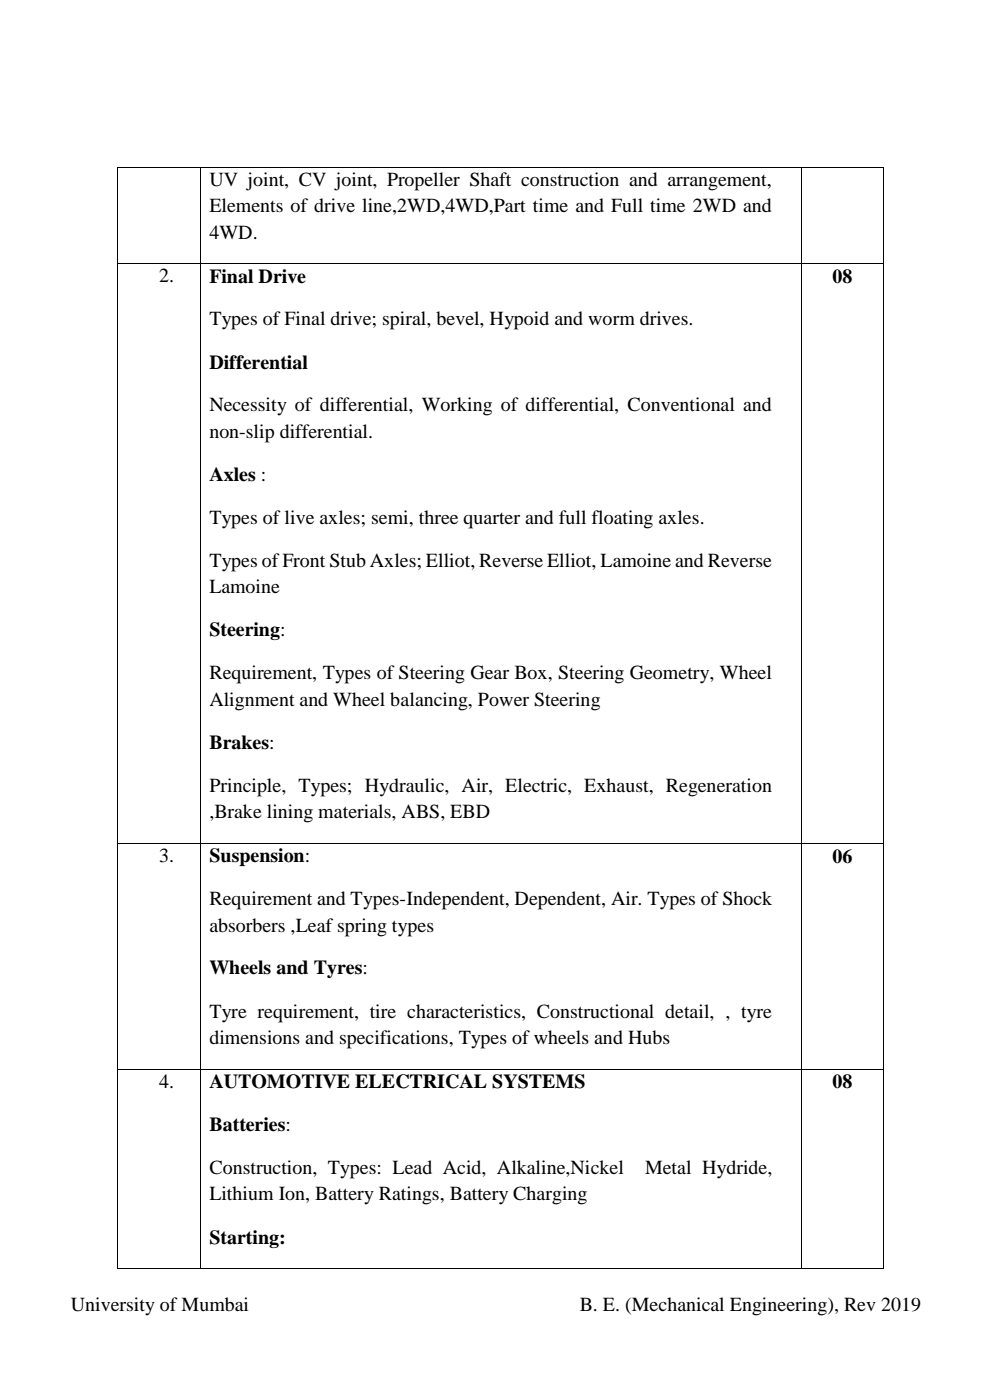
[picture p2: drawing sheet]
<svg xmlns="http://www.w3.org/2000/svg" width="210mm" height="297mm" viewBox="0 0 210 297" stroke-linecap="round" stroke-linejoin="round" font-family="sans-serif">
<defs><g id="words">
<g font-size="4.2">
<text x="44.4" y="39.4">UV joint, CV joint, Propeller Shaft construction and arrangement,</text>
<text x="44.4" y="45">Elements of drive line,2WD,4WD,Part time and Full time 2WD and</text>
<text x="44.4" y="50.6">4WD.</text>
<text x="33.7" y="59.9">2.</text>
<text x="44.4" y="60">Final Drive</text>
<text x="176.6" y="60">08</text>
<text x="44.4" y="69.1">Types of Final drive; spiral, bevel, Hypoid and worm drives.</text>
<text x="44.4" y="78.2">Differential</text>
<text x="44.4" y="87.3">Necessity of differential, Working of differential, Conventional and</text>
<text x="44.4" y="92.9">non-slip differential.</text>
<text x="44.4" y="102">Axles :</text>
<text x="44.4" y="111.1">Types of live axles; semi, three quarter and full floating axles.</text>
<text x="44.4" y="120.3">Types of Front Stub Axles; Elliot, Reverse Elliot, Lamoine and Reverse</text>
<text x="44.4" y="125.9">Lamoine</text>
<text x="44.4" y="135">Steering:</text>
<text x="44.4" y="144.1">Requirement, Types of Steering Gear Box, Steering Geometry, Wheel</text>
<text x="44.4" y="149.8">Alignment and Wheel balancing, Power Steering</text>
<text x="44.4" y="158.9">Brakes:</text>
<text x="44.4" y="168">Principle, Types; Hydraulic, Air, Electric, Exhaust, Regeneration</text>
<text x="44.4" y="173.6">,Brake lining materials, ABS, EBD</text>
<text x="33.7" y="182.9">3.</text>
<text x="44.4" y="182.9">Suspension:</text>
<text x="176.6" y="183">06</text>
<text x="44.4" y="192">Requirement and Types-Independent, Dependent, Air. Types of Shock</text>
<text x="44.4" y="197.6">absorbers ,Leaf spring types</text>
<text x="44.4" y="206.7">Wheels and Tyres:</text>
<text x="44.4" y="215.9">Tyre requirement, tire characteristics, Constructional detail, , tyre</text>
<text x="44.4" y="221.5">dimensions and specifications, Types of wheels and Hubs</text>
<text x="33.7" y="230.8">4.</text>
<text x="44.4" y="230.9">AUTOMOTIVE ELECTRICAL SYSTEMS</text>
<text x="176.6" y="230.9">08</text>
<text x="44.4" y="239.9">Batteries:</text>
<text x="44.4" y="249">Construction, Types: Lead Acid, Alkaline,Nickel</text>
<text x="136.8" y="249">Metal Hydride,</text>
<text x="44.4" y="254.6">Lithium Ion, Battery Ratings, Battery Charging</text>
<text x="44.4" y="263.9">Starting:</text>
<text x="15" y="278">University of Mumbai</text>
<text x="123" y="278">B. E. (Mechanical Engineering), Rev 2019</text>
</g>
</g></defs>
<g fill="#000">
<path d="M24.9 35.4h.2v.2h-.2z" fill-rule="evenodd"/>
<path d="M24.9 35.4h.2v.2h-.2z" fill-rule="evenodd"/>
<path d="M42.4 35.4h.2v.2h-.2z" fill-rule="evenodd"/>
<path d="M169.9 35.4h.2v.2h-.2z" fill-rule="evenodd"/>
<path d="M187.4 35.4h.2v.2h-.2z" fill-rule="evenodd"/>
<path d="M187.4 35.4h.2v.2h-.2z" fill-rule="evenodd"/>
<path d="M24.9 55.9h.2v.2h-.2z" fill-rule="evenodd"/>
<path d="M42.4 55.9h.2v.2h-.2z" fill-rule="evenodd"/>
<path d="M169.9 55.9h.2v.2h-.2z" fill-rule="evenodd"/>
<path d="M187.4 55.9h.2v.2h-.2z" fill-rule="evenodd"/>
<path d="M24.9 178.9h.2v.2h-.2z" fill-rule="evenodd"/>
<path d="M42.4 178.9h.2v.2h-.2z" fill-rule="evenodd"/>
<path d="M169.9 178.9h.2v.2h-.2z" fill-rule="evenodd"/>
<path d="M187.4 178.9h.2v.2h-.2z" fill-rule="evenodd"/>
<path d="M24.9 226.7h.2v.2h-.2z" fill-rule="evenodd"/>
<path d="M42.4 226.7h.2v.2h-.2z" fill-rule="evenodd"/>
<path d="M169.9 226.7h.2v.2h-.2z" fill-rule="evenodd"/>
<path d="M187.4 226.7h.2v.2h-.2z" fill-rule="evenodd"/>
<path d="M24.9 269h.2v.2h-.2z" fill-rule="evenodd"/>
<path d="M24.9 269h.2v.2h-.2z" fill-rule="evenodd"/>
<path d="M42.4 269h.2v.2h-.2z" fill-rule="evenodd"/>
<path d="M169.9 269h.2v.2h-.2z" fill-rule="evenodd"/>
<path d="M187.4 269h.2v.2h-.2z" fill-rule="evenodd"/>
<path d="M187.4 269h.2v.2h-.2z" fill-rule="evenodd"/>
</g>
<g fill="none" stroke="#000" stroke-width=".21">
<path d="M25 35.6v20.3M25.1 35.5h17.3M42.5 35.6v20.3M42.6 35.5h127.3M170 35.6v20.3M170.1 35.5h17.3M187.5 35.6v20.3M25 56.1v122.8M25.1 56h17.3M42.5 56.1v122.8M42.6 56h127.3M170 56.1v122.8"/>
<path d="M170.1 56h17.3M187.5 56.1v122.8M25 179.1v47.6M25.1 179h17.3M42.5 179.1v47.6M42.6 179h127.3M170 179.1v47.6M170.1 179h17.3M187.5 179.1v47.6M25 226.9v42.1M25.1 226.8h17.3M42.5 226.9v42.1"/>
<path d="M42.6 226.8h127.3M170 226.9v42.1M170.1 226.8h17.3M187.5 226.9v42.1M25.1 269.1h17.3M42.6 269.1h127.3M170.1 269.1h17.3"/>
</g>
<use href="#words"/>
</svg>
